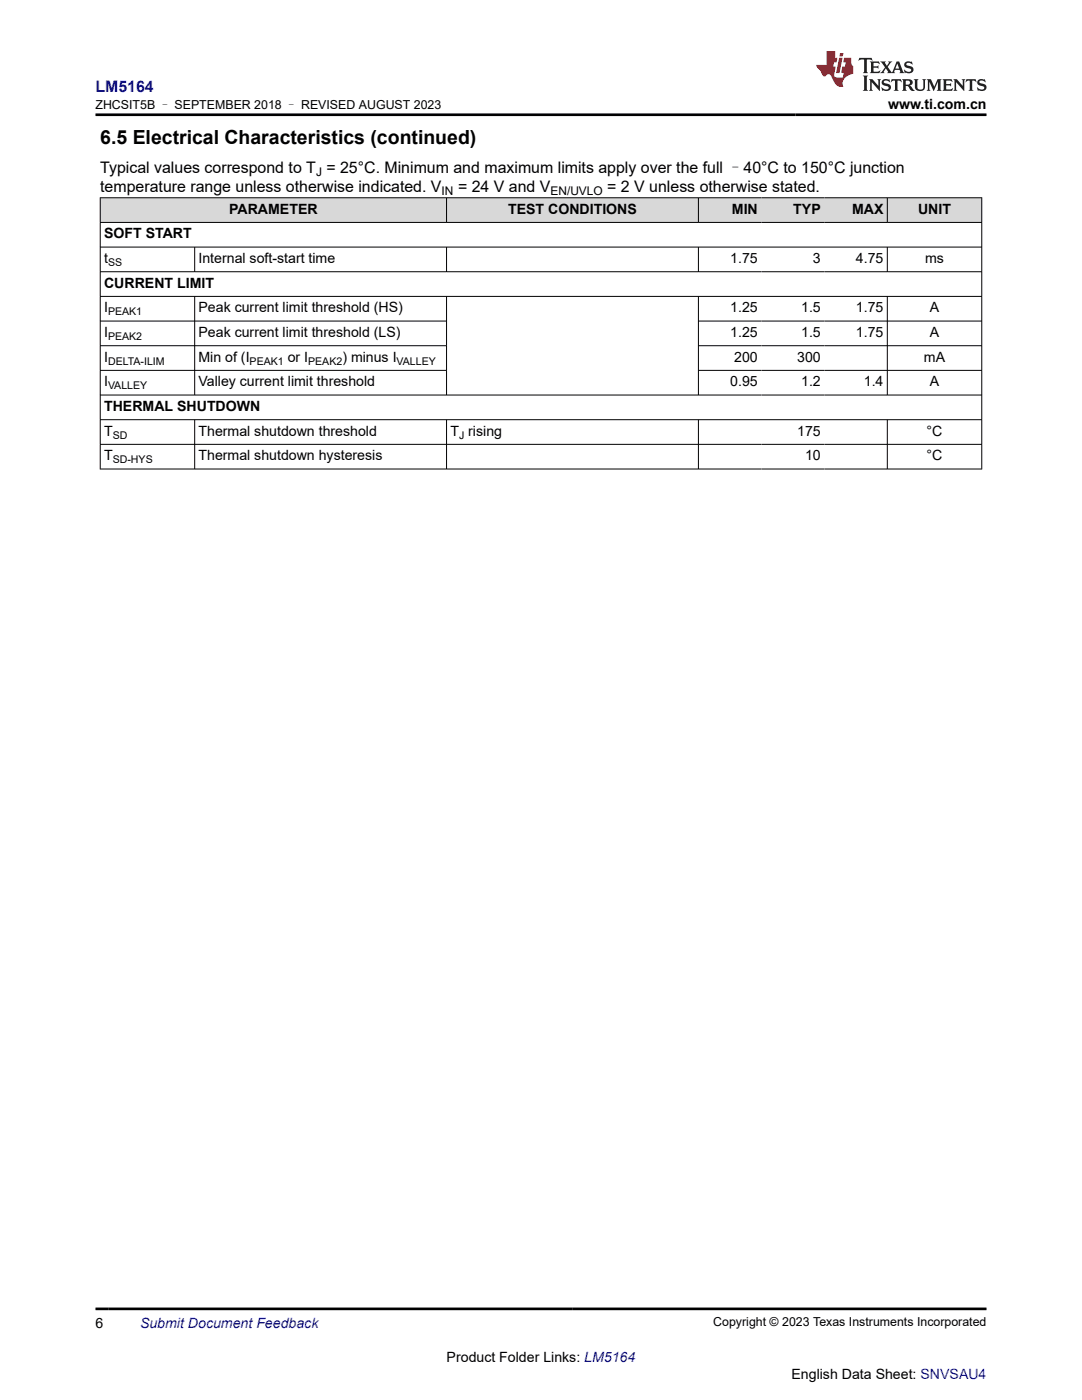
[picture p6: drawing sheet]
<svg xmlns="http://www.w3.org/2000/svg" width="216mm" height="279mm" viewBox="0 0 216 279" stroke-linecap="round" stroke-linejoin="round" font-family="sans-serif">
<defs><g id="words">
<text font-size="3.9" x="20" y="28.7">6.5 Electrical Characteristics (continued)</text>
<text font-size="3.2" fill="#00f" x="19.1" y="18.3">LM5164</text>
<g font-size="3.2">
<text x="20" y="34.5">Typical values correspond to T = 25°C. Minimum and maximum limits apply over the full –40°C to 150°C junction</text>
<text x="20" y="38.3">temperature range unless otherwise indicated. V</text>
<text x="91.4" y="38.3">= 24 V and V</text>
<text x="121.2" y="38.3">= 2 V unless otherwise stated.</text>
</g>
<g font-size="2.8">
<text x="177.2" y="21.7">www.ti.com.cn</text>
<text x="20.8" y="47.6">SOFT START</text>
<text x="45.7" y="42.7">PARAMETER</text>
<text x="101.4" y="42.7">TEST CONDITIONS</text>
<text x="146" y="42.7">MIN</text>
<text x="158.3" y="42.7">TYP</text>
<text x="170" y="42.7">MAX</text>
<text x="183.2" y="42.7">UNIT</text>
<text x="20.8" y="52.5">t</text>
<text x="39.6" y="52.5">Internal soft-start time</text>
<text x="145.7" y="52.5">1.75</text>
<text x="162.2" y="52.5">3</text>
<text x="170.8" y="52.5">4.75</text>
<text x="184.6" y="52.5">ms</text>
<text x="20.8" y="57.4">CURRENT LIMIT</text>
<text x="20.8" y="62.3">I</text>
<text x="39.6" y="62.3">Peak current limit threshold (HS)</text>
<text x="145.7" y="62.3">1.25</text>
<text x="159.9" y="62.3">1.5</text>
<text x="170.8" y="62.3">1.75</text>
<text x="185.5" y="62.3">A</text>
<text x="20.8" y="67.3">I</text>
<text x="39.6" y="67.3">Peak current limit threshold (LS)</text>
<text x="145.7" y="67.3">1.25</text>
<text x="159.9" y="67.3">1.5</text>
<text x="170.8" y="67.3">1.75</text>
<text x="185.5" y="67.3">A</text>
<text x="20.8" y="72.2">I</text>
<text x="20.8" y="77.1">I</text>
<text x="39.6" y="72.2">Min of (I</text>
<text x="39.6" y="77.1">Valley current limit threshold</text>
<text x="57.4" y="72.2">or I</text>
<text x="68.3" y="72.2">) minus I</text>
<text x="145.7" y="77.1">0.95</text>
<text x="146.5" y="72.2">200</text>
<text x="159.1" y="72.2">300</text>
<text x="159.9" y="77.1">1.2</text>
<text x="172.4" y="77.1">1.4</text>
<text x="184.4" y="72.2">mA</text>
<text x="185.5" y="77.1">A</text>
<text x="20.8" y="82">THERMAL SHUTDOWN</text>
<text x="20.8" y="87">T</text>
<text x="39.6" y="87">Thermal shutdown threshold</text>
<text x="89.9" y="87">T rising</text>
<text x="159.1" y="87">175</text>
<text x="184.9" y="87">°C</text>
<text x="20.8" y="91.9">T</text>
<text x="39.6" y="91.9">Thermal shutdown hysteresis</text>
<text x="160.6" y="91.9">10</text>
<text x="184.9" y="91.9">°C</text>
<text x="19.1" y="265">6</text>
<text x="89.1" y="271.9">Product Folder Links: LM5164</text>
<text x="157.9" y="275.3">English Data Sheet: SNVSAU4</text>
</g>
<text font-size="2.8" fill="#00f" x="27.9" y="265">Submit Document Feedback</text>
<g font-size="2.5">
<text x="19.1" y="21.8">ZHCSIT5B – SEPTEMBER 2018 – REVISED AUGUST 2023</text>
<text x="142.3" y="264.7">Copyright © 2023 Texas Instruments Incorporated</text>
</g>
<g font-size="2.4">
<text x="63.1" y="35.1">J</text>
<text x="88.1" y="39">IN</text>
<text x="109.8" y="39">EN/UVLO</text>
</g>
<g font-size="2.1">
<text x="21.6" y="53.1">SS</text>
<text x="21.6" y="62.9">PEAK1</text>
<text x="21.6" y="67.8">PEAK2</text>
<text x="21.6" y="72.8">DELTA-ILIM</text>
<text x="21.6" y="77.7">VALLEY</text>
<text x="49.8" y="72.8">PEAK1</text>
<text x="61.5" y="72.8">PEAK2</text>
<text x="79.1" y="72.8">VALLEY</text>
<text x="22.5" y="87.5">SD</text>
<text x="91.6" y="87.5">J</text>
<text x="22.5" y="92.4">SD-HYS</text>
</g>
</g></defs>
<g fill="#d8d8d8">
<path d="M20 39.5h175.9v4.9h-175.9z" fill-rule="evenodd"/>
<path d="M20.1 39.5h68.9v4.8h-68.9z" fill-rule="evenodd"/>
<path d="M89.2 39.5h50.1v4.8h-50.1z" fill-rule="evenodd"/>
<path d="M139.4 39.5h12.5v4.8h-12.5z" fill-rule="evenodd"/>
<path d="M151.9 39.5h12.6v4.8h-12.6z" fill-rule="evenodd"/>
<path d="M164.5 39.5h12.5v4.8h-12.5z" fill-rule="evenodd"/>
<path d="M177.1 39.5h18.7v4.8h-18.7z" fill-rule="evenodd"/>
</g>
<g fill="none" stroke="#000" stroke-width=".2">
<path d="M19.9 39.5h176.1M20 39.4v54.3M89.1 39.4v5.1M139.4 39.4v5.1M177.1 39.4v5.1M195.9 39.4v54.3M19.9 44.4h176.1M19.9 49.3h176.1M19.9 54.2h176.1M19.9 59.2h176.1M38.8 49.3v5M38.8 59.2v19.7"/>
<path d="M89.1 49.3v5M89.1 59.2v19.7M139.4 49.3v5M139.4 59.2v19.7M177.1 49.3v5M177.1 59.2v19.7M19.9 64.1h69.3M19.9 78.8h176.1M19.9 69h69.3M19.9 73.9h69.3M139.4 64.1h56.6M139.4 69h56.6"/>
<path d="M139.4 73.9h56.6M19.9 83.8h176.1M19.9 88.7h176.1M19.9 93.6h176.1M38.8 83.8v9.9M89.1 83.8v9.9M139.4 83.8v9.9M177.1 83.8v9.9"/>
</g>
<path d="M171.5 11.6l-.2 .5 .5-.2h.6v.1v2.2l-.2 .4h1l-.2-.4v-2.2v-.1h.5l.6 .2-.2-.5zM173.6 12.3l.2 .4v1.5l-.2 .4h1.9l.1-.6a1.08 1.08 0 0 1-1.3 .2v-.7h.6l.4 .2v-.7l-.4 .2h-.6v-.5l.2-.2a1 1 0 0 1 1 .3l-.1-.5zM175.7 12.3l.9 1.1-1 1.2h.9l-.2-.2 .5-.8 .4 .8-.2 .2h1.6l-.2-.2 .2-.5h.9l.1 .5-.1 .2h.9l-.2-.3-.8-2h-.5l-.9 2.2-.9-1.1 .9-1.1h-.8l.2 .2-.4 .6-.4-.6 .2-.2zM179 12.7l.4 1h-.7zM180.7 12.4a.65 .65 0 0 0-.2 .7 .65 .65 0 0 0 .6 .5l.6 .1 .1 .3a.79 .79 0 0 1-.7 .4 .79 .79 0 0 1-.7-.5l.1 .7 .2-.1a.93 .93 0 0 0 1.1 .1 .93 .93 0 0 0 .4-1 1.46 1.46 0 0 0-1.2-.6l-.1-.3a1.09 1.09 0 0 1 1.2 .2l-.2-.6-.1 .1-.5-.2zM172.2 15.1l.2 .4v2.2l-.2 .4h1l-.2-.4v-2.2l.2-.4zM173.4 15.8l.2 .4v1.5l-.2 .4h.8l-.3-.4 .1-1.3 1.6 1.8v-2l.2-.4h-.7l.1 .2 .1 1.1-1.2-1.3zM176.2 15.9a.65 .65 0 0 0-.2 .8 .65 .65 0 0 0 .6 .4l.6 .2 .1 .2a.79 .79 0 0 1-.7 .4 .79 .79 0 0 1-.7-.5l.1 .7 .2-.1a.93 .93 0 0 0 1.1 .1 .93 .93 0 0 0 .4-.9 1.46 1.46 0 0 0-1.2-.6l-.1-.4a1.09 1.09 0 0 1 1.2 .2l-.1-.6-.2 .1-.5-.1zM177.9 15.8l-.1 .6a.63 .63 0 0 1 .8-.3v1.6l-.3 .4h1l-.2-.4v-1.6a.66 .66 0 0 1 .8 .3l-.1-.6zM180 15.8l.2 .4v1.5l-.2 .4h1l-.2-.2-.1-.7h.5l.1 .2a.79 .79 0 0 0 1.2 .6l-1-.9a.61 .61 0 0 0 .6-.6 .61 .61 0 0 0-.5-.7zM180.8 16.1h.1a.47 .47 0 0 1 .5 .1 .47 .47 0 0 1 .1 .5l-.1 .1-.7 .1zM182.3 15.8l.2 .2a2.27 2.27 0 0 0 .4 2 1.04 1.04 0 0 0 1.7-.7v-1.3l.2-.2h-.8l.2 .4v1.1a.6 .6 0 0 1-.6 .6 .6 .6 0 0 1-.6-.6v-1.1l.3-.4zM184.9 15.8l.2 .4v1.5l-.2 .4h.8l-.3-.4v-1.4l.9 1.9 .9-1.9v1.4l-.3 .4h1l-.2-.4v-1.5l.2-.4h-.8l-.7 1.5-.6-1.5zM188.1 15.8l.2 .4v1.5l-.2 .4h1.9l.1-.6a1.09 1.09 0 0 1-1.3 .2v-.7h.6l.4 .2v-.6l-.4 .2h-.6v-.6l.2-.1a1.01 1.01 0 0 1 1 .3l-.1-.6zM190.2 15.8l.3 .4v1.5l-.3 .4h.8l-.2-.4v-1.3l1.6 1.8v-2l.2-.4h-.7l.2 .2v1.1l-1.2-1.3zM192.8 15.8l-.1 .6a.63 .63 0 0 1 .8-.3v1.6l-.3 .4h1l-.2-.4v-1.6a.66 .66 0 0 1 .8 .3l-.1-.6zM195.2 15.9a.65 .65 0 0 0-.2 .8 .65 .65 0 0 0 .6 .4l.6 .2 .2 .2a.79 .79 0 0 1-.7 .4 .79 .79 0 0 1-.7-.5l.1 .7 .2-.1a.93 .93 0 0 0 1 .1 .93 .93 0 0 0 .5-.9 1.46 1.46 0 0 0-1.3-.6v-.4a1.09 1.09 0 0 1 1.2 .2l-.2-.6-.2 .1-.5-.1z" fill="#231f20"/>
<path d="M164.9 10.2v2.8h-2l.1 .3 .8 1a.95 .95 0 0 0 1 .9 .59 .59 0 0 1 .5-.4 .59 .59 0 0 1 .5 .4l.4 .7a1.59 1.59 0 0 0 2.1 1.4 1.61 1.61 0 0 1 1-2.3l1-.3-.1-1.5a1.59 1.59 0 0 1-.3-1.7h-1.5l-.2 .9h.6l-.2 .9h-.5l-.2 1v.2l.4 .1-.1 .9h-.7a.73 .73 0 0 1-1-.7l.3-1.5h-.5l.1-.9h.5l.2-.9h-.5v-1.3zM167.4 11.5l-.6 3.1h.7l.6-3.1zM167.6 10.6l-.1 .6h.7l.1-.6z" fill="#ed1c24"/>
<path d="M19.1 22.9h177.8M19.1 261.2h177.8" fill="none" stroke="#000" stroke-width=".53"/>
<use href="#words"/>
</svg>
